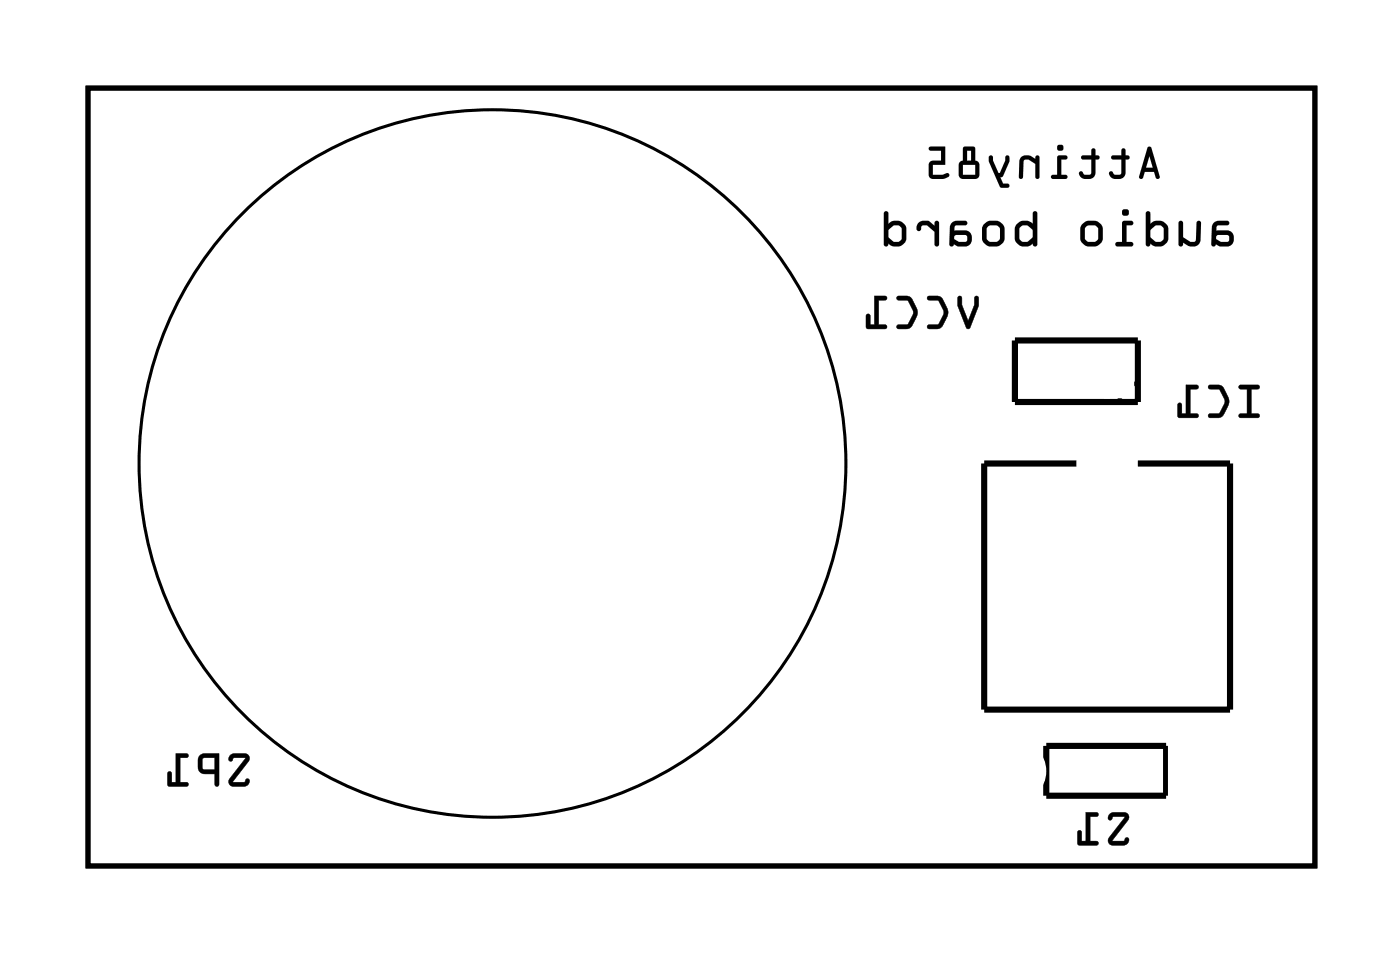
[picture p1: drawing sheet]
<svg xmlns="http://www.w3.org/2000/svg" width="58mm" height="40mm" viewBox="0 0 58 40" stroke-linecap="round" stroke-linejoin="round" font-family="sans-serif">
<path d="M3.6 3.6h50.7v32.2h-50.7z" fill="none" stroke="#000" stroke-width=".2"/>
<g fill="#000">
<path d="M39.6 12.2v.4l.3 .9 .2 .1 .3-1v-.3h-.1v.3l-.3 .6-.2-.6-.1-.3zM38.3 12.2l.1 .2h.4l.2 .5-.2 .5h-.4l-.1 .1 .1 .1a.6 .6 0 0 0 .8-.6l-.1-.3-.2-.4-.2-.1zM37.1 12.2v.2h.4l.2 .5-.2 .5h-.4v.1v.1a.6 .6 0 0 0 .8-.6v-.3l-.2-.4-.2-.1zM36.1 12.2v1.2h-.1v-.4h-.2v.5l.8 .1v-.2h-.3v-1h.3l.1-.1z"/>
<path d="M39.6 12.2v.4l.4 1 .5-1v-.3a.1 .1 0 0 0-.1-.1 .1 .1 0 0 0-.1 .1v.3l-.3 .6-.2-.6v-.3zM39.6 12.3h.1v.3l.3 .7 .3-.7v-.3h.1v.3l-.3 1-.2-.1-.3-.9zM38.3 12.2l.1 .2h.4l.2 .5-.2 .5h-.4a.1 .1 0 0 0-.1 .1 .1 .1 0 0 0 .1 .1l.5-.1 .3-.6-.3-.6zM38.3 12.3h.6l.2 .4a.83 .83 0 0 1-.3 .9h-.4l-.1-.1 .1-.1h.4l.2-.4v-.2l-.2-.4h-.4zM37.1 12.2v.2h.4l.2 .5-.2 .5h-.4a.1 .1 0 0 0-.1 .1 .1 .1 0 0 0 .1 .1l.6-.1 .2-.6-.3-.6zM37.1 12.3h.5l.3 .4a.83 .83 0 0 1-.4 .9h-.4v-.1v-.1h.4l.2-.4v-.2l-.2-.4h-.4zM36.1 12.2v1.2h-.1v-.4a.1 .1 0 0 0-.1 0 .1 .1 0 0 0-.1 0v.6h.8a.1 .1 0 0 0 .1-.1 .1 .1 0 0 0-.1-.1h-.3v-1h.3a.1 .1 0 0 0 .1-.1 .1 .1 0 0 0-.1-.1zM36.1 12.2l.5 .1v.1h-.3v1h.3v.2l-.8-.1v-.5h.1l.1 .4h.1z"/>
<path d="M47.4 6.1l-.3 1.2 .1 .1 .1-.3h.4l.1 .3h.1v-.1l-.3-1.2zM47.4 6.1h.2l.3 1.2v.1h-.1l-.1-.3h-.4l-.1 .3-.1-.1zM47.5 6.4l.1 .5h-.2zM47.5 6.4l-.1 .5h.2zM45.9 6.4l.1 .2h.3v.5l-.2 .1-.2-.1-.1 .1a.36 .36 0 0 0 .4 .2 .36 .36 0 0 0 .3-.3v-.5l.2-.1-.2-.1v-.3l-.2 .1v.2zM45.9 6.4h.4v-.2l.2-.1v.3l.2 .1-.2 .1v.5a.34 .34 0 0 1-.3 .3 .34 .34 0 0 1-.4-.3h.1l.2 .1 .2-.1v-.5h-.3zM44.7 6.4v.2h.4v.5l-.3 .1-.1-.1-.1 .1a.36 .36 0 0 0 .3 .2 .36 .36 0 0 0 .4-.3v-.5l.1-.1-.1-.1-.1-.3-.1 .1v.2zM44.7 6.4h.4v-.2l.1-.1 .1 .3 .1 .1-.1 .1v.5a.34 .34 0 0 1-.4 .3 .34 .34 0 0 1-.3-.3h.1l.1 .1 .3-.1v-.5h-.4zM43.7 6.4v.8h-.2l-.1 .1 .7 .1v-.2h-.2v-.6h.2v-.1zM43.7 6.4l.4 .1v.1h-.2v.6h.2v.2l-.7-.1 .1-.1h.2zM43.7 6.1a.13 .13 0 0 0 .2 0 .13 .13 0 0 0-.2 0zM43.7 6.1a.15 .15 0 0 1 .3 0 .15 .15 0 0 1-.3 0zM42.2 6.5l-.1 .2v.7l.2-.1v-.6l.1-.1 .4 .2v.5l.1 .1v-1h-.1v.2l-.3-.2zM42.2 6.5l.3-.1 .3 .2v-.2h.1v1l-.1-.1v-.5l-.3-.2h-.2v.7l-.2 .1v-.7zM40.9 6.4v.3l.4 1h.4v-.1h-.2l-.2-.3h.2l.2-.6v-.2h-.1l-.3 .6-.3-.6zM40.9 6.4l.1 .1 .3 .6 .2-.6h.2v.2l-.2 .6h-.2l.2 .3h.2v.1h-.4l-.4-1zM39.8 6.1v.5l-.2 .2v.5l.2 .1h.6l.1-.2v-.4l-.2-.2v-.5zM39.8 6.1h.5v.5l.2 .2v.4l-.1 .2h-.6l-.2-.1v-.5l.2-.2zM39.8 6.8h.5v.4h-.5zM39.8 6.8v.4h.5v-.4zM40 6.2h.1v.4h-.1zM40 6.2v.4h.1v-.4zM38.4 6.1v.1h.5v.4l-.5 .1v.6l.2 .1 .6-.1v-.1l-.1-.1-.6 .1v-.4h.6v-.8zM38.4 6.1l.7-.1v.8h-.5v.4l.5-.1a.16 .16 0 0 1 .1 .3 .15 .15 0 0 1-.3 0h-.3l-.2-.1v-.6l.5-.1v-.4h-.5z"/>
<path d="M47.4 6.1l-.3 1.2 .1 .1 .1-.3h.4l.1 .3h.1v-.1l-.3-1.2zM47.5 6.4l.1 .5h-.2zM45.9 6.4l.1 .2h.3v.5l-.2 .1-.2-.1h-.1a.34 .34 0 0 0 .4 .3 .34 .34 0 0 0 .3-.3v-.5l.2-.1-.2-.1v-.3l-.2 .1v.2zM44.7 6.4v.2h.4v.5l-.3 .1-.1-.1h-.1a.34 .34 0 0 0 .3 .3 .34 .34 0 0 0 .4-.3v-.5l.1-.1-.1-.1-.1-.3-.1 .1v.2zM43.7 6.4v.8h-.2l-.1 .1 .7 .1v-.2h-.2v-.6h.2v-.1zM43.7 6.1a.14 .14 0 0 0 .2 0 .14 .14 0 0 0-.2 0zM42.2 6.5l-.1 .2v.7l.2-.1v-.6l.1-.1 .4 .2v.5l.1 .1v-1h-.1v.2l-.3-.2zM40.9 6.4v.3l.4 1h.4v-.1h-.2l-.2-.3h.2l.2-.6v-.2h-.2l-.2 .6-.3-.6zM39.8 6.1v.5l-.2 .2v.5l.2 .1h.6l.1-.2v-.4l-.2-.2v-.5zM39.8 6.8h.5v.4h-.5zM40 6.2h.1v.4h-.1zM38.4 6.1v.1h.5v.4l-.5 .1v.6l.2 .1h.3a.15 .15 0 0 0 .3 0 .15 .15 0 0 0-.1-.2h-.5v-.4h.5v-.8z"/>
<path d="M50.2 9.2l-.1 .2v.7a.09 .09 0 0 0 .1 .1 .09 .09 0 0 0 0-.1l.5 .1a.34 .34 0 0 0 .3-.4 .34 .34 0 0 0-.3-.3h-.4v-.2h.4a.09 .09 0 0 0 .1-.1 .09 .09 0 0 0-.1-.1zM50.2 9.2l.5-.1a.1 .1 0 0 1 .1 .1 .1 .1 0 0 1-.1 .1h-.4v.2h.4a.34 .34 0 0 1 .3 .3 .34 .34 0 0 1-.3 .4l-.5-.1a.1 .1 0 0 1-.1 .1 .1 .1 0 0 1 0-.1v-.7zM50.3 9.7h.4l.1 .2-.3 .1-.2-.1zM50.3 9.7v.2l.2 .1 .3-.1-.1-.2zM48.7 9.1v1a.09 .09 0 0 0 .1 .1 .09 .09 0 0 0 .1-.1v-.1l.2 .1a.36 .36 0 0 0 .5-.2v-.7a.09 .09 0 0 0-.1-.1 .09 .09 0 0 0-.1 .1v.7l-.2 .1-.3-.2v-.6zM48.7 9.1l.2 .1v.6l.3 .2 .2-.1v-.7a.09 .09 0 0 1 .1-.1 .09 .09 0 0 1 .1 .1v.7a.41 .41 0 0 1-.3 .3 .41 .41 0 0 1-.4-.2v.1a.1 .1 0 0 1-.1 .1 .1 .1 0 0 1-.1-.1zM47.4 8.7l-.1 1.4a.11 .11 0 0 0 .2 .1 .1 .1 0 0 0 0-.2l.3 .2 .4-.1 .1-.3v-.4l-.3-.3h-.3l-.2 .1v-.4zM47.4 8.7l.1 .1v.4l.2-.1h.3l.3 .3v.4l-.1 .3-.4 .1-.3-.1a.1 .1 0 0 1 0 .1 .11 .11 0 0 1-.2-.1zM47.6 9.5l.2-.2 .2 .1 .1 .1v.4l-.3 .1-.2-.2zM47.6 9.5v.3l.2 .2 .3-.1v-.5l-.3-.1zM46.4 9.1v.9h-.2a.09 .09 0 0 0-.1 .1 .09 .09 0 0 0 .1 .1h.5a.09 .09 0 0 0 .1-.1 .09 .09 0 0 0-.1-.1h-.1v-.7h.1a.09 .09 0 0 0 .1-.1 .09 .09 0 0 0-.1-.1zM46.4 9.1h.3a.1 .1 0 0 1 .1 .1 .1 .1 0 0 1-.1 .1h-.1v.7h.1a.1 .1 0 0 1 .1 .1 .1 .1 0 0 1-.1 .1h-.5a.1 .1 0 0 1-.1-.1 .1 .1 0 0 1 .1-.1h.2zM46.4 8.8a.15 .15 0 0 0 .3 0 .15 .15 0 0 0-.3 0zM46.4 8.8a.15 .15 0 0 1 .3 0 .15 .15 0 0 1-.3 0zM44.5 9.6a.55 .55 0 0 0 1.1 0 .55 .55 0 0 0-1.1 0zM44.5 9.6a.55 .55 0 0 1 1.1 0 .55 .55 0 0 1-1.1 0zM44.9 9.4l.4-.1 .1 .1v.5l-.1 .1h-.3l-.2-.1zM44.9 9.4l-.1 .5 .2 .1h.3l.1-.1v-.5l-.1-.1zM42 9.2l-.1 .3 .1 .5 .3 .2 .4-.1a.09 .09 0 0 0 .1 .1 .09 .09 0 0 0 .1-.1v-1.3a.09 .09 0 0 0-.1-.1 .09 .09 0 0 0-.1 .1v.4l-.4-.1zM42 9.2l.3-.1 .4 .1v-.4a.1 .1 0 0 1 .1-.1 .1 .1 0 0 1 .1 .1v1.3a.1 .1 0 0 1-.1 .1 .1 .1 0 0 1-.1-.1l-.4 .1-.3-.2-.1-.5zM42.2 9.4l.3-.1 .2 .2v.3l-.2 .2h-.2l-.2-.1zM42.2 9.4l-.1 .5 .2 .1h.2l.2-.2v-.3l-.2-.2zM40.5 9.6a.55 .55 0 0 0 1.1 0 .55 .55 0 0 0-1.1 0zM40.5 9.6a.55 .55 0 0 1 1.1 0 .55 .55 0 0 1-1.1 0zM40.8 9.4l.4-.1 .1 .1v.5l-.1 .1h-.3l-.1-.1zM40.8 9.4v.5l.1 .1h.3l.1-.1v-.5l-.1-.1zM39.3 9.2v.2l-.1 .7a.09 .09 0 0 0 .1 .1 .09 .09 0 0 0 .1-.1l.5 .1a.34 .34 0 0 0 .3-.4 .34 .34 0 0 0-.3-.3h-.5l.1-.2h.4a.09 .09 0 0 0 .1-.1 .09 .09 0 0 0-.1-.1zM39.3 9.2l.6-.1a.1 .1 0 0 1 .1 .1 .1 .1 0 0 1-.1 .1h-.4l-.1 .2h.5a.34 .34 0 0 1 .3 .3 .34 .34 0 0 1-.3 .4l-.5-.1a.1 .1 0 0 1-.1 .1 .1 .1 0 0 1-.1-.1l.1-.7zM39.5 9.7h.4l.1 .2-.4 .1-.2-.1zM39.5 9.7l-.1 .2 .2 .1 .4-.1-.1-.2zM38 9.2l-.1 .2a.1 .1 0 0 0 .1 .1 .1 .1 0 0 0 .1-.1v-.1h.2l.3 .3v.5a.09 .09 0 0 0 .1 .1 .09 .09 0 0 0 .1-.1v-.9a.09 .09 0 0 0-.1-.1 .09 .09 0 0 0-.1 .1v.1l-.2-.2zM38 9.2l.4-.1 .2 .2v-.1a.1 .1 0 0 1 .1-.1 .1 .1 0 0 1 .1 .1v.9a.1 .1 0 0 1-.1 .1 .1 .1 0 0 1-.1-.1v-.5l-.3-.3-.2 .1a.11 .11 0 0 1-.1 .1 .11 .11 0 0 1-.1 0zM36.6 8.7l-.1 1.4a.1 .1 0 0 0 .1 .1 .11 .11 0 0 0 .1-.2l.3 .2 .3-.1 .2-.3-.1-.4-.2-.3h-.3l-.2 .1v-.4zM36.6 8.7l.1 .1v.4l.2-.1h.3l.2 .3 .1 .4-.1 .3-.4 .1-.3-.1a.1 .1 0 0 1-.1 .1 .1 .1 0 0 1-.1-.1zM36.7 9.5l.2-.2 .3 .1 .1 .1-.1 .4-.2 .1-.3-.2zM36.7 9.5v.3l.2 .2 .3-.1v-.5l-.3-.1z"/>
<path d="M50.2 9.2l-.1 .2v.7a.09 .09 0 0 0 0 .1 .09 .09 0 0 0 .1-.1l.5 .1a.34 .34 0 0 0 .3-.4 .34 .34 0 0 0-.3-.3h-.4v-.2h.4a.09 .09 0 0 0 .1-.1 .09 .09 0 0 0-.1-.1zM50.3 9.7h.4l.1 .2-.3 .1-.2-.1zM48.7 9.1v1a.09 .09 0 0 0 .1 .1 .09 .09 0 0 0 .1-.1v-.1a.41 .41 0 0 0 .4 .2 .41 .41 0 0 0 .3-.3v-.7a.09 .09 0 0 0-.1-.1 .09 .09 0 0 0-.1 .1v.7l-.2 .1-.3-.2v-.6zM47.4 8.7l-.1 1.4a.11 .11 0 0 0 .2 .1 .1 .1 0 0 0 0-.1l.3 .1 .4-.1 .1-.3v-.4a.44 .44 0 0 0-.6-.3l-.2 .1v-.4zM47.6 9.5l.2-.2 .2 .1 .1 .5-.3 .1-.2-.2zM46.4 9.1v.9h-.2a.09 .09 0 0 0-.1 .1 .09 .09 0 0 0 .1 .1h.5a.09 .09 0 0 0 .1-.1 .09 .09 0 0 0-.1-.1h-.1v-.7h.1a.09 .09 0 0 0 .1-.1 .09 .09 0 0 0-.1-.1zM46.4 8.8a.15 .15 0 0 0 .3 0 .15 .15 0 0 0-.3 0zM44.5 9.6a.55 .55 0 0 0 1.1 0 .55 .55 0 0 0-1.1 0zM44.9 9.4l.4-.1 .1 .1v.5l-.1 .1h-.3l-.2-.1zM42 9.2l-.1 .3 .1 .5 .3 .2 .4-.1a.1 .1 0 0 0 .1 .1 .1 .1 0 0 0 .1-.1v-1.3a.09 .09 0 0 0-.1-.1 .09 .09 0 0 0-.1 .1v.4l-.4-.1zM42.2 9.4l.3-.1 .2 .2v.3l-.2 .2h-.2l-.2-.1zM40.5 9.6a.55 .55 0 0 0 1.1 0 .55 .55 0 0 0-1.1 0zM40.8 9.4l.4-.1 .1 .1v.5l-.1 .1h-.3l-.1-.1zM39.3 9.2v.2l-.1 .7a.09 .09 0 0 0 .1 .1 .09 .09 0 0 0 .1-.1l.5 .1a.34 .34 0 0 0 .3-.4 .34 .34 0 0 0-.3-.3h-.5l.1-.2h.4a.09 .09 0 0 0 .1-.1 .09 .09 0 0 0-.1-.1zM39.5 9.7h.4l.1 .2-.4 .1-.2-.1zM38 9.2l-.1 .2a.1 .1 0 0 0 .1 .1 .1 .1 0 0 0 .1-.1l.2-.1 .3 .3v.5a.09 .09 0 0 0 .1 .1 .09 .09 0 0 0 .1-.1v-.9a.09 .09 0 0 0-.1-.1 .09 .09 0 0 0-.1 .1v.1l-.2-.2zM36.6 8.7l-.1 1.4a.1 .1 0 0 0 .1 .1 .1 .1 0 0 0 .1-.1l.3 .1 .4-.1 .1-.3-.1-.4a.44 .44 0 0 0-.5-.3l-.2 .1v-.4zM36.7 9.5l.2-.2 .3 .1v.5l-.3 .1-.2-.2z"/>
<path d="M51.2 15.9v.2h.3v1h-.3v.1h.8v-.1h-.3v-1h.3l.1-.2zM50 15.9v.2h.4l.2 .5-.2 .5h-.4l-.1 .1 .1 .1a.6 .6 0 0 0 .8-.6v-.3l-.3-.4-.2-.1zM49 15.9v1.2h-.2v-.4l-.1-.1v.6h.8v-.1h-.3v-1h.3v-.2z"/>
<path d="M51.2 15.9v.2h.3v1h-.2a.1 .1 0 0 0-.1 .1 .1 .1 0 0 0 .1 .1h.7a.1 .1 0 0 0 .1-.1 .1 .1 0 0 0-.1-.1h-.3v-1h.3a.1 .1 0 0 0 .1-.1 .1 .1 0 0 0-.1-.1zM51.2 15.9h.8v.2h-.3v1h.3v.1h-.8v-.1h.3v-1h-.3zM49.9 15.9l.1 .2h.4l.2 .5-.2 .5h-.4a.1 .1 0 0 0-.1 .1 .1 .1 0 0 0 .1 .1l.5-.1 .3-.6-.3-.7zM50 15.9h.5l.3 .5a.83 .83 0 0 1-.4 .8h-.4h-.1l.1-.1h.4l.2-.4v-.2l-.2-.4h-.4zM49 15.9v1.2h-.2v-.4a.1 .1 0 0 0 0-.1 .1 .1 0 0 0-.1 .1v.5l.7 .1a.1 .1 0 0 0 .1-.1 .1 .1 0 0 0-.1-.1h-.2v-1h.2a.1 .1 0 0 0 .1-.1 .1 .1 0 0 0-.1-.1zM49 15.9h.5v.2h-.3v1h.3v.1h-.8v-.6l.1 .1v.4h.2z"/>
<path d="M3.6 3.6v32.2h50.7v-32.2zM3.6 3.6h50.7v32.2h-50.7z"/>
<path d="M9.5 31.2l-.1 .1 .1 .1 .2-.1h.4l-.6 .9v.1l.1 .2h.6l.1-.2v-.1l-.2 .1h-.5l.7-.9v-.2l-.2-.1zM8.3 31.2l-.1 .2v.4l.1 .1 .6 .1v.4l.1 .1 .1-1.4zM8.4 31.3h.5v.5h-.5zM7.3 31.1v1.2h-.2v-.4h-.1l-.1 .5 .8 .1v-.2h-.3v-1h.3l.1-.1z"/>
<path d="M9.5 31.2l-.1 .1a.13 .13 0 0 0 .2 .1 .13 .13 0 0 0 .1-.1h.4l-.6 .8v.3l.7 .1 .1-.3a.13 .13 0 0 0-.1 0 .13 .13 0 0 0-.1 .1h-.5l.7-.9a.21 .21 0 0 0 0-.2 .21 .21 0 0 0-.2-.1zM9.5 31.2l.6-.1a.2 .2 0 0 1 .2 .3l-.7 .9h.5l.1-.1 .1 .1-.1 .1-.6 .1a.19 .19 0 0 1-.1-.1 .19 .19 0 0 1 0-.2l.6-.9h-.4l-.2 .1zM8.3 31.2l-.1 .2v.4l.1 .1 .6 .1v.4a.1 .1 0 0 0 .1 .1 .1 .1 0 0 0 .1-.1v-1.3h-.7zM8.3 31.2l.8-.1-.1 1.4-.1-.1v-.5h-.5l-.2-.1zM8.4 31.3h.5v.5l-.5-.1zM8.4 31.3v.5h.5v-.5zM7.3 31.1v1.2h-.2v-.4a.1 .1 0 0 0-.1-.1 .1 .1 0 0 0-.1 .1v.6h.8a.1 .1 0 0 0 .1-.1 .1 .1 0 0 0-.1-.1h-.3v-1h.3a.1 .1 0 0 0 .1-.1 .1 .1 0 0 0-.1-.1zM7.3 31.1l.5 .1-.1 .1h-.3v1h.3v.2l-.8-.1 .1-.5h.1v.4h.2z"/>
<path d="M45.9 33.6l-.1 .2v.1l.2-.2h.5l-.7 .9v.2l.2 .1h.5l.1-.1v-.2l-.2 .1h-.4l.6-.8v-.2l-.1-.2zM44.9 33.5v1.2h-.2v-.4h-.1l-.1 .5 .8 .1v-.2h-.3v-1h.3l.1-.1z"/>
<path d="M45.9 33.6l-.1 .2a.13 .13 0 0 0 .1 .1 .13 .13 0 0 0 .1-.2h.5l-.7 .9v.2l.7 .1 .2-.2a.13 .13 0 0 0-.2-.1 .13 .13 0 0 0-.1 .1h-.4l.6-.8a.21 .21 0 0 0 0-.3 .21 .21 0 0 0-.1-.1zM45.9 33.6l.6-.1a.21 .21 0 0 1 .1 .4l-.6 .8h.4l.2-.1v.2l-.1 .1h-.5a.19 .19 0 0 1-.2-.1 .19 .19 0 0 1 0-.2l.7-.9h-.5l-.2 .2zM44.9 33.5v1.2h-.2v-.3a.1 .1 0 0 0-.1-.1 .1 .1 0 0 0-.1 .1v.5h.8a.1 .1 0 0 0 .1-.1 .1 .1 0 0 0-.1-.1h-.3v-1h.3a.1 .1 0 0 0 .1-.1 .1 .1 0 0 0-.1-.1zM44.9 33.5l.5 .1-.1 .1h-.3v1h.3v.2l-.8-.1 .1-.5h.1v.4h.2z"/>
</g>
<path d="M41.9 14.1h5.1v2.5h-5.1zM44.5 19.1h-3.8v10.2h10.1v-10.2h-3.8M43.2 30.8h5v2.1h-5z" fill="none" stroke="#000" stroke-width=".25"/>
<g fill="none" stroke="#000" stroke-width=".13">
<path d="M47 15.7l-.9 .9"/>
<circle cx="20.4" cy="19.1" r="14.6"/>
</g>
<path d="M48.9 19.7h1.4v1.4h-1.4z" fill="#fff"/>
<path d="M48.9 19.7h1.4v1.4h-1.4z" fill="none" stroke="#fff" stroke-width=".76" stroke-linecap="butt"/>
<circle cx="49.6" cy="20.4" r=".7" fill="#fff"/>
<circle cx="49.6" cy="20.4" r=".7" fill="none" stroke="#fff" stroke-width=".76" stroke-linecap="butt"/>
<circle cx="41.9" cy="20.4" r=".7" fill="#fff"/>
<circle cx="41.9" cy="20.4" r=".7" fill="none" stroke="#fff" stroke-width=".76" stroke-linecap="butt"/>
<circle cx="49.6" cy="22.9" r=".7" fill="#fff"/>
<circle cx="49.6" cy="22.9" r=".7" fill="none" stroke="#fff" stroke-width=".76" stroke-linecap="butt"/>
<circle cx="41.9" cy="22.9" r=".7" fill="#fff"/>
<circle cx="41.9" cy="22.9" r=".7" fill="none" stroke="#fff" stroke-width=".76" stroke-linecap="butt"/>
<circle cx="49.6" cy="25.5" r=".7" fill="#fff"/>
<circle cx="49.6" cy="25.5" r=".7" fill="none" stroke="#fff" stroke-width=".76" stroke-linecap="butt"/>
<circle cx="41.9" cy="25.5" r=".7" fill="#fff"/>
<circle cx="41.9" cy="25.5" r=".7" fill="none" stroke="#fff" stroke-width=".76" stroke-linecap="butt"/>
<circle cx="49.6" cy="28" r=".7" fill="#fff"/>
<circle cx="49.6" cy="28" r=".7" fill="none" stroke="#fff" stroke-width=".76" stroke-linecap="butt"/>
<circle cx="41.9" cy="28" r=".7" fill="#fff"/>
<circle cx="41.9" cy="28" r=".7" fill="none" stroke="#fff" stroke-width=".76" stroke-linecap="butt"/>
<path d="M48.6 30.9h1.9v1.9h-1.9z" fill="#fff"/>
<path d="M48.6 30.9h1.9v1.9h-1.9z" fill="none" stroke="#fff" stroke-width=".76" stroke-linecap="butt"/>
<circle cx="49.6" cy="31.8" r=".91" fill="#fff"/>
<circle cx="49.6" cy="31.8" r=".91" fill="none" stroke="#fff" stroke-width=".76" stroke-linecap="butt"/>
<circle cx="41.9" cy="31.8" r=".91" fill="#fff"/>
<circle cx="41.9" cy="31.8" r=".91" fill="none" stroke="#fff" stroke-width=".76" stroke-linecap="butt"/>
<path d="M45 14.6h1.5v1.5h-1.5z" fill="#fff"/>
<path d="M45 14.6h1.5v1.5h-1.5z" fill="none" stroke="#fff" stroke-width=".76" stroke-linecap="butt"/>
<circle cx="45.8" cy="15.3" r=".74" fill="#fff"/>
<circle cx="45.8" cy="15.3" r=".74" fill="none" stroke="#fff" stroke-width=".76" stroke-linecap="butt"/>
<circle cx="43.2" cy="15.3" r=".74" fill="#fff"/>
<circle cx="43.2" cy="15.3" r=".74" fill="none" stroke="#fff" stroke-width=".76" stroke-linecap="butt"/>
<circle cx="20.4" cy="26.8" r=".7" fill="#fff"/>
<circle cx="20.4" cy="26.8" r=".7" fill="none" stroke="#fff" stroke-width=".51"/>
<path d="M19.5 25.9v1.7h1.7v-1.7zM19.8 26.8a.57 .57 0 0 1 1.1 0 .57 .57 0 0 1-1.1 0z" fill="#fff"/>
<g fill="none" stroke="#fff" stroke-width=".25">
<path d="M19.5 25.9h1.7v1.7h-1.7z"/>
<circle cx="20.4" cy="26.8" r=".57"/>
</g>
<circle cx="20.4" cy="11.5" r=".7" fill="#fff"/>
<circle cx="20.4" cy="11.5" r=".7" fill="none" stroke="#fff" stroke-width=".51"/>
<path d="M19.5 10.7v1.6h1.7v-1.6zM19.8 11.5a.57 .57 0 0 1 1.1 0 .57 .57 0 0 1-1.1 0z" fill="#fff"/>
<g fill="none" stroke="#fff" stroke-width=".25">
<path d="M19.5 10.7h1.7v1.6h-1.7z"/>
<circle cx="20.4" cy="11.5" r=".57"/>
</g>
<circle cx="20.4" cy="26.8" r=".7" fill="#fff"/>
<circle cx="20.4" cy="26.8" r=".7" fill="none" stroke="#fff" stroke-width=".51"/>
<path d="M19.5 25.9v1.7h1.7v-1.7zM19.8 26.8a.57 .57 0 0 1 1.1 0 .57 .57 0 0 1-1.1 0z" fill="#fff"/>
<g fill="none" stroke="#fff" stroke-width=".25">
<path d="M19.5 25.9h1.7v1.7h-1.7z"/>
<circle cx="20.4" cy="26.8" r=".57"/>
</g>
<circle cx="20.4" cy="11.5" r=".7" fill="#fff"/>
<circle cx="20.4" cy="11.5" r=".7" fill="none" stroke="#fff" stroke-width=".51"/>
<path d="M19.5 10.7v1.6h1.7v-1.6zM19.8 11.5a.57 .57 0 0 1 1.1 0 .57 .57 0 0 1-1.1 0z" fill="#fff"/>
<g fill="none" stroke="#fff" stroke-width=".25">
<path d="M19.5 10.7h1.7v1.6h-1.7z"/>
<circle cx="20.4" cy="11.5" r=".57"/>
</g>
</svg>
